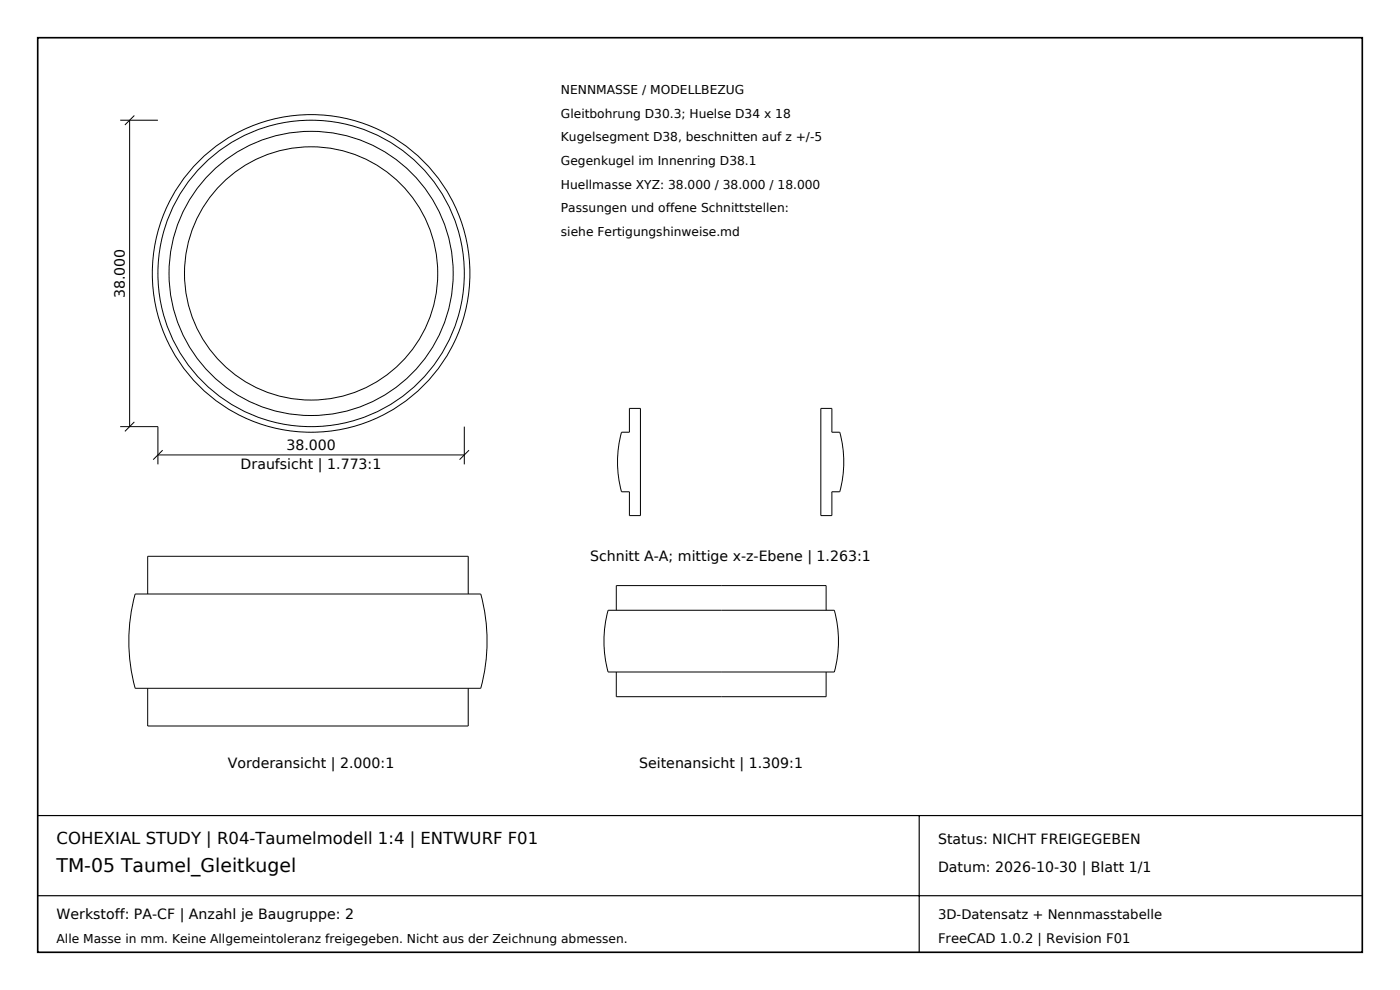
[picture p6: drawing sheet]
<svg xmlns="http://www.w3.org/2000/svg" width="297mm" height="210mm" viewBox="0 0 297 210" stroke-linecap="round" stroke-linejoin="round" font-family="sans-serif">
<defs><g id="words">
<text font-size="4" x="12" y="185">TM-05 Taumel_Gleitkugel</text>
<text font-size="3.5" x="12" y="179">COHEXIAL STUDY | R04-Taumelmodell 1:4 | ENTWURF F01</text>
<g font-size="3">
<text x="26.5" y="63.2" transform="rotate(-90 26.5 63.2)">38.000</text>
<text x="60.8" y="95.5">38.000</text>
<text x="51.1" y="99.5">Draufsicht | 1.773:1</text>
<text x="125.2" y="119">Schnitt A-A; mittige x-z-Ebene | 1.263:1</text>
<text x="48.3" y="163">Vorderansicht | 2.000:1</text>
<text x="135.6" y="163">Seitenansicht | 1.309:1</text>
<text x="199" y="179">Status: NICHT FREIGEGEBEN</text>
<text x="199" y="185">Datum: 2026-10-30 | Blatt 1/1</text>
<text x="12" y="195">Werkstoff: PA-CF | Anzahl je Baugruppe: 2</text>
</g>
<g font-size="2.8">
<text x="199" y="195">3D-Datensatz + Nennmasstabelle</text>
<text x="199" y="200">FreeCAD 1.0.2 | Revision F01</text>
</g>
<g font-size="2.6">
<text x="119" y="20">NENNMASSE / MODELLBEZUG</text>
<text x="119" y="25">Gleitbohrung D30.3; Huelse D34 x 18</text>
<text x="119" y="30">Kugelsegment D38, beschnitten auf z +/-5</text>
<text x="119" y="35">Gegenkugel im Innenring D38.1</text>
<text x="119" y="40">Huellmasse XYZ: 38.000 / 38.000 / 18.000</text>
<text x="119" y="45">Passungen und offene Schnittstellen:</text>
<text x="119" y="50">siehe Fertigungshinweise.md</text>
<text x="12" y="200">Alle Masse in mm. Keine Allgemeintoleranz freigegeben. Nicht aus der Zeichnung abmessen.</text>
</g>
</g></defs>
<path d="M8 8h281v194h-281z" fill-rule="evenodd" fill="#fff" stroke="#000" stroke-width=".35"/>
<path d="M8 173h281M195 173v29M8 190h281" fill="none" stroke="#000" stroke-width=".25"/>
<g fill="none" stroke="#000" stroke-width=".21">
<path d="M25.5 25.5h8M27.5 25.5v65M28.5 24.5l-2 2M25.5 90.5h8v8M28.5 89.5l-2 2M33.5 96.5h65M34.5 95.5l-2 2M98.5 90.5v8M99.5 95.5l-2 2M133.5 86.6h2.4v22.8h-2.4v-5.1h-1.7a24 24 0 0 1 0-12.6h1.7zM174.1 86.6h2.4v5.1h1.7a24 24 0 0 1 0 12.6h-1.7v5.1h-2.4zM28.7 126h73.3a38 38 0 0 1 0 20h-73.3a38 38 0 0 1 0-20z"/>
<path d="M31.3 126v-8h68v8M129 129.5h48a24.9 24.9 0 0 1 0 13h-48a24.9 24.9 0 0 1 0-13zM130.7 129.5v-5.3h44.6v5.3M31.3 146v8h68v-8M130.7 142.5v5.3h44.6v-5.3"/>
<circle cx="66" cy="58" r="33.7"/>
<circle cx="66" cy="58" r="32.5"/>
<circle cx="66" cy="58" r="30.1"/>
<circle cx="66" cy="58" r="26.9"/>
</g>
<use href="#words"/>
</svg>
